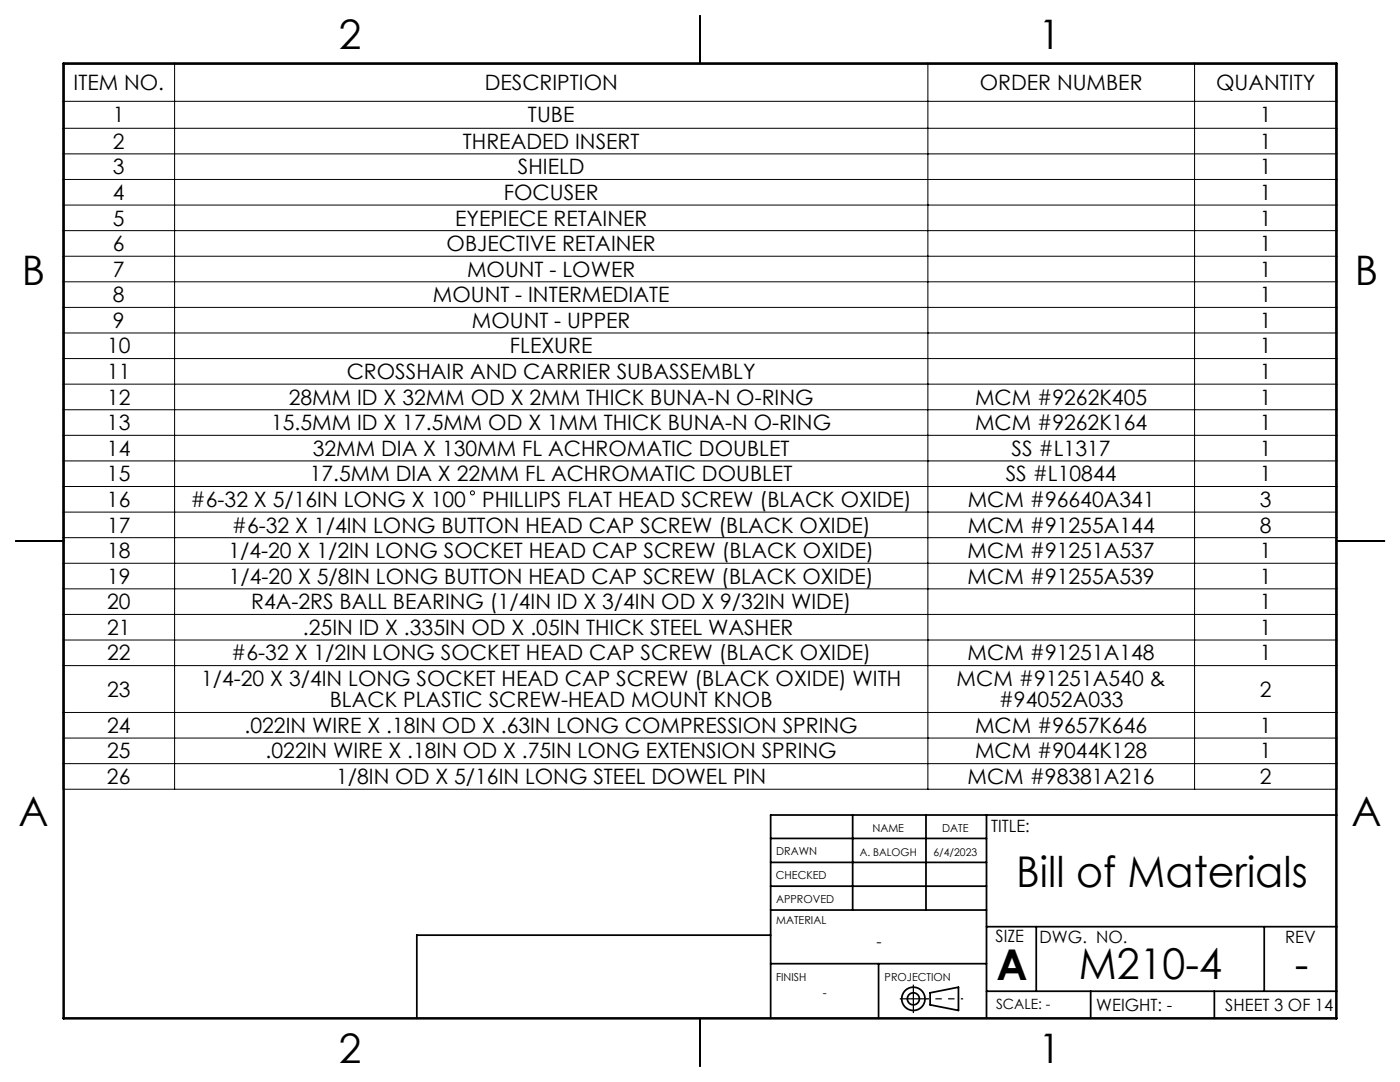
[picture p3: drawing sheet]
<svg xmlns="http://www.w3.org/2000/svg" width="279mm" height="216mm" viewBox="0 0 279 216" stroke-linecap="round" stroke-linejoin="round" font-family="sans-serif">
<defs><g id="words">
<g font-size="8.5">
<text x="202.8" y="177">Bill of Materials</text>
<text x="198.9" y="195.5">A</text>
<text x="215.3" y="195.4">M210-4</text>
<text x="258.4" y="195.4">-</text>
</g>
<g font-size="8.1">
<text x="67.6" y="9.7">2</text>
<text x="207.3" y="9.7">1</text>
<text x="4.4" y="57">B</text>
<text x="270.4" y="57">B</text>
<text x="3.7" y="164.9">A</text>
<text x="269.7" y="164.9">A</text>
<text x="67.6" y="212.2">2</text>
<text x="207.3" y="212.2">1</text>
</g>
<g font-size="4.2">
<text x="14.7" y="17.9">ITEM NO.</text>
<text x="96.7" y="17.9">DESCRIPTION</text>
<text x="195.5" y="17.9">ORDER NUMBER</text>
<text x="242.7" y="17.9">QUANTITY</text>
<text x="22.5" y="29.7">2</text>
<text x="22.5" y="24.4">1</text>
<text x="92.4" y="29.7">THREADED INSERT</text>
<text x="105.4" y="24.4">TUBE</text>
<text x="251.4" y="24.4">1</text>
<text x="251.4" y="29.7">1</text>
<text x="22.5" y="34.8">3</text>
<text x="103.3" y="34.8">SHIELD</text>
<text x="251.4" y="34.8">1</text>
<text x="22.5" y="39.9">4</text>
<text x="100.6" y="39.9">FOCUSER</text>
<text x="251.4" y="39.9">1</text>
<text x="22.5" y="45">5</text>
<text x="90.8" y="45">EYEPIECE RETAINER</text>
<text x="251.4" y="45">1</text>
<text x="22.5" y="50.1">6</text>
<text x="89.1" y="50.1">OBJECTIVE RETAINER</text>
<text x="251.4" y="50.1">1</text>
<text x="22.5" y="55.2">7</text>
<text x="93.2" y="55.2">MOUNT - LOWER</text>
<text x="251.4" y="55.2">1</text>
<text x="22.5" y="60.3">8</text>
<text x="22.5" y="65.4">9</text>
<text x="86.4" y="60.3">MOUNT - INTERMEDIATE</text>
<text x="94.2" y="65.4">MOUNT - UPPER</text>
<text x="251.4" y="60.3">1</text>
<text x="251.4" y="65.4">1</text>
<text x="21.4" y="70.5">10</text>
<text x="101.8" y="70.5">FLEXURE</text>
<text x="251.4" y="70.5">1</text>
<text x="21.4" y="75.6">11</text>
<text x="69.2" y="75.6">CROSSHAIR AND CARRIER SUBASSEMBLY</text>
<text x="251.4" y="75.6">1</text>
<text x="21.4" y="80.7">12</text>
<text x="57.6" y="80.7">28MM ID X 32MM OD X 2MM THICK BUNA-N O-RING</text>
<text x="194.6" y="80.7">MCM #9262K405</text>
<text x="251.4" y="80.7">1</text>
<text x="21.4" y="85.8">13</text>
<text x="54.1" y="85.8">15.5MM ID X 17.5MM OD X 1MM THICK BUNA-N O-RING</text>
<text x="194.6" y="85.8">MCM #9262K164</text>
<text x="251.4" y="85.8">1</text>
<text x="21.3" y="91">14</text>
<text x="62.4" y="91">32MM DIA X 130MM FL ACHROMATIC DOUBLET</text>
<text x="201.9" y="91">SS #L1317</text>
<text x="251.4" y="91">1</text>
<text x="21.3" y="101.2">16</text>
<text x="21.3" y="96.1">15</text>
<text x="38" y="101.2">#6-32 X 5/16IN LONG X 100</text>
<text x="61.8" y="96.1">17.5MM DIA X 22MM FL ACHROMATIC DOUBLET</text>
<text x="96.2" y="101.2">PHILLIPS FLAT HEAD SCREW (BLACK OXIDE)</text>
<text x="193.1" y="101.2">MCM #96640A341</text>
<text x="200.7" y="96.1">SS #L10844</text>
<text x="251.4" y="96.1">1</text>
<text x="251.4" y="101.2">3</text>
<text x="21.4" y="106.3">17</text>
<text x="46.3" y="106.3">#6-32 X 1/4IN LONG BUTTON HEAD CAP SCREW (BLACK OXIDE)</text>
<text x="193.1" y="106.3">MCM #91255A144</text>
<text x="251.4" y="106.3">8</text>
<text x="21.4" y="111.4">18</text>
<text x="45.6" y="111.4">1/4-20 X 1/2IN LONG SOCKET HEAD CAP SCREW (BLACK OXIDE)</text>
<text x="193.1" y="111.4">MCM #91251A537</text>
<text x="251.4" y="111.4">1</text>
<text x="21.4" y="116.5">19</text>
<text x="45.7" y="116.5">1/4-20 X 5/8IN LONG BUTTON HEAD CAP SCREW (BLACK OXIDE)</text>
<text x="193.1" y="116.5">MCM #91255A539</text>
<text x="251.4" y="116.5">1</text>
<text x="21.4" y="121.6">20</text>
<text x="50.1" y="121.6">R4A-2RS BALL BEARING (1/4IN ID X 3/4IN OD X 9/32IN WIDE)</text>
<text x="251.4" y="121.6">1</text>
<text x="21.4" y="131.8">22</text>
<text x="21.4" y="126.7">21</text>
<text x="46.2" y="131.8">#6-32 X 1/2IN LONG SOCKET HEAD CAP SCREW (BLACK OXIDE)</text>
<text x="60.5" y="126.7">.25IN ID X .335IN OD X .05IN THICK STEEL WASHER</text>
<text x="193.1" y="131.8">MCM #91251A148</text>
<text x="251.4" y="126.7">1</text>
<text x="251.4" y="131.8">1</text>
<text x="40.1" y="137">1/4-20 X 3/4IN LONG SOCKET HEAD CAP SCREW (BLACK OXIDE) WITH</text>
<text x="190.9" y="137">MCM #91251A540 &amp;</text>
<text x="21.4" y="139">23</text>
<text x="65.8" y="141.1">BLACK PLASTIC SCREW-HEAD MOUNT KNOB</text>
<text x="199.3" y="141.1">#94052A033</text>
<text x="251.4" y="139">2</text>
<text x="21.4" y="146.2">24</text>
<text x="48.8" y="146.2">.022IN WIRE X .18IN OD X .63IN LONG COMPRESSION SPRING</text>
<text x="194.6" y="146.2">MCM #9657K646</text>
<text x="251.4" y="146.2">1</text>
<text x="21.4" y="151.3">25</text>
<text x="53" y="151.3">.022IN WIRE X .18IN OD X .75IN LONG EXTENSION SPRING</text>
<text x="194.6" y="151.3">MCM #9044K128</text>
<text x="251.4" y="151.3">1</text>
<text x="21.4" y="156.5">26</text>
<text x="67.1" y="156.5">1/8IN OD X 5/16IN LONG STEEL DOWEL PIN</text>
<text x="193.1" y="156.5">MCM #98381A216</text>
<text x="251.4" y="156.5">2</text>
</g>
<g font-size="3.4">
<text x="197.8" y="166">TITLE:</text>
<text x="198.7" y="188.1">SIZE</text>
<text x="207.5" y="188.1">DWG. NO.</text>
<text x="256.5" y="188.2">REV</text>
<text x="218.8" y="201.7">WEIGHT: -</text>
<text x="244.5" y="201.6">SHEET 3 OF 14</text>
</g>
<text font-size="3.2" x="174.9" y="189">-</text>
<text font-size="2.8" x="198.8" y="201.3">SCALE: -</text>
<text font-size="2.5" x="164.2" y="199">-</text>
<g font-size="2.2">
<text x="174.1" y="165.9">NAME</text>
<text x="188" y="165.9">DATE</text>
<text x="154.9" y="170.7">DRAWN</text>
<text x="154.8" y="175.4">CHECKED</text>
<text x="154.9" y="180.1">APPROVED</text>
<text x="154.9" y="184.5">MATERIAL</text>
<text x="154.9" y="195.6">FINISH</text>
<text x="176.6" y="195.6">PROJECTION</text>
</g>
<g font-size="2.1">
<text x="171.6" y="170.7">A. BALOGH</text>
<text x="186.3" y="170.7">6/4/2023</text>
</g>
</g></defs>
<g fill="none" stroke="#000" stroke-width=".2">
<path d="M12.6 12.6h254.2v144.9h-254.2zM34.8 12.6v144.9M185.2 12.6v144.9M238.4 12.6v144.9M12.6 20.2h254.2M12.6 25.6h254.2M12.6 30.7h254.2M12.6 35.8h254.2M12.6 40.9h254.2M12.6 46h254.2M12.6 51.1h254.2M12.6 56.2h254.2"/>
<path d="M12.6 61.3h254.2M12.6 66.4h254.2M12.6 71.5h254.2M12.6 76.7h254.2M12.6 81.8h254.2M12.6 86.9h254.2M12.6 92h254.2M12.6 97.1h254.2M12.6 102.2h254.2M12.6 107.3h254.2M12.6 112.4h254.2M12.6 117.5h254.2"/>
<path d="M12.6 122.6h254.2M12.6 127.7h254.2M12.6 132.8h254.2M12.6 142.2h254.2M12.6 147.3h254.2M12.6 152.4h254.2"/>
<circle cx="94.3" cy="98.3" r=".4"/>
</g>
<g fill="none" stroke="#000" stroke-width=".35">
<path d="M153.8 167.3h43.1M153.8 176.8h43.1M153.8 172.1h43.1M170.2 162.6v19M184.8 162.6v19M196.9 162.6h69.9M153.8 192.3h43.1M153.8 181.6h43.1M153.8 186.6h-70.6v16.6M175.3 192.3v10.9M185.6 198.1l5.7-1.1v4.6l-5.7-1.1zM196.9 197.8h69.9"/>
<path d="M196.9 184.9h69.9M206.8 184.9v12.9M217.7 197.8v5.4M242.4 197.8v5.4M252.3 184.9v12.9M153.8 203.2v-40.6h43.1v40.6"/>
<circle cx="182.3" cy="199.3" r="2.32"/>
<circle cx="182.3" cy="199.3" r="1.2"/>
</g>
<path d="M179.6 199.3h5.4M182.3 196.5v5.6" fill="none" stroke="#000" stroke-width=".25" stroke-dasharray="6.3 1.3 1.3 1.3 1.3 1.3" stroke-linecap="butt"/>
<path d="M192.2 199.3h-7.3" fill="none" stroke="#000" stroke-width=".25" stroke-dasharray="6.3 1.3 1.3 1.3 1.3 1.3" stroke-dashoffset="5.9" stroke-linecap="butt"/>
<path d="M139.7 3.2v9.5M12.8 107.9h-9.6M276.4 107.9h-9.7M139.7 203.2v9.5" fill="none" stroke="#000" stroke-width=".25"/>
<path d="M12.7 12.7h254v190.5h-254z" fill="none" stroke="#000" stroke-width=".5"/>
<use href="#words"/>
</svg>
